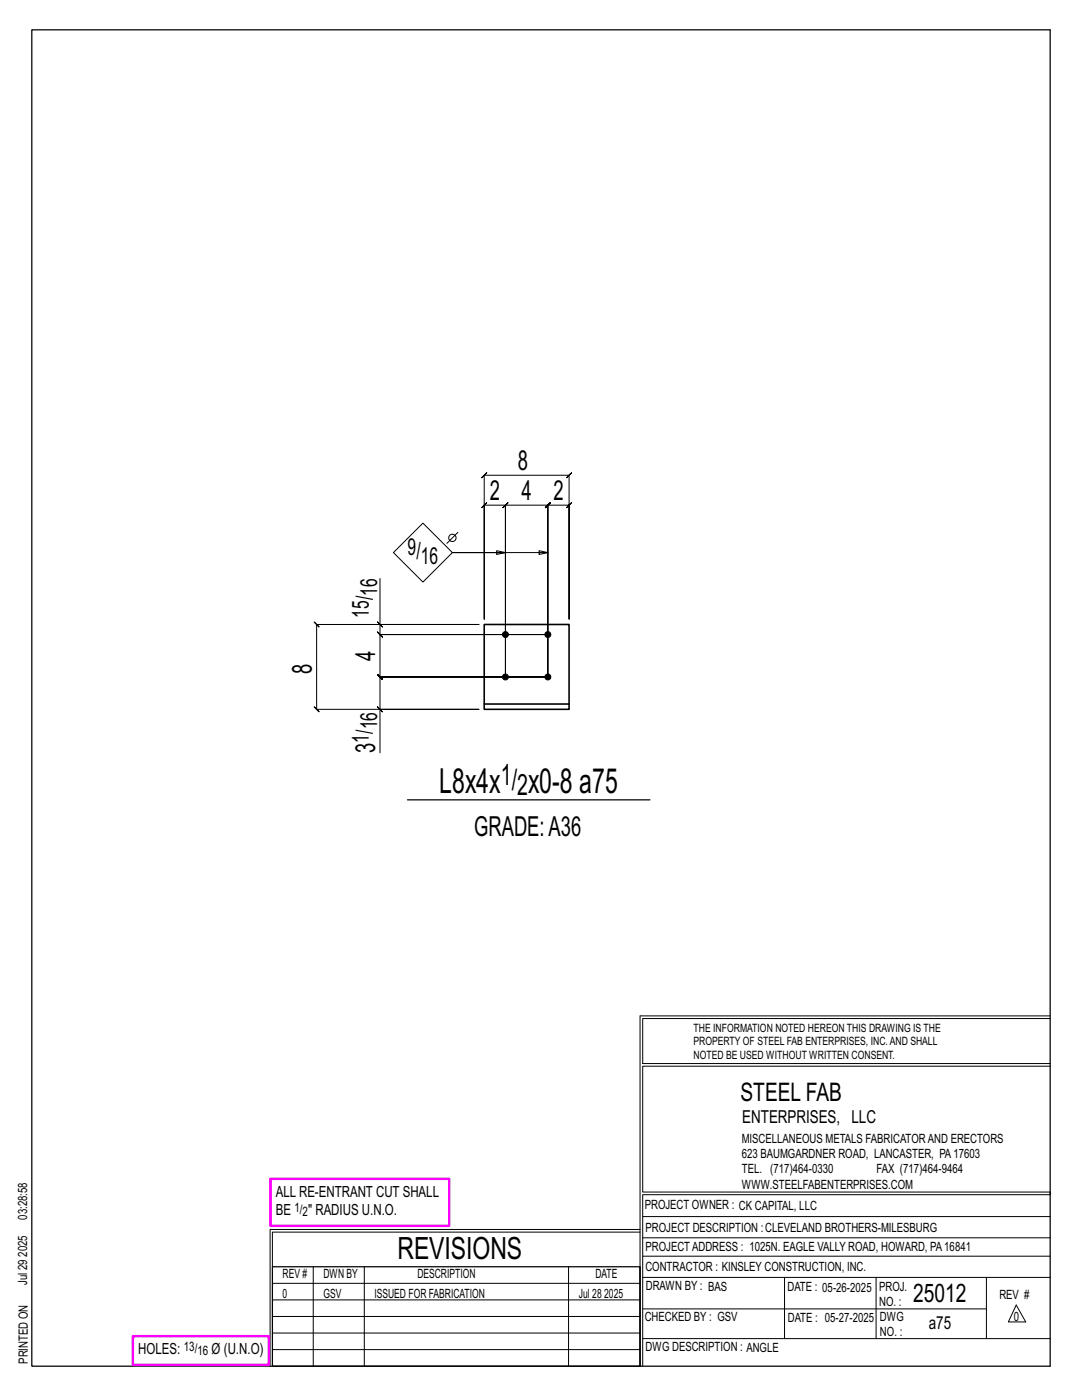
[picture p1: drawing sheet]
<svg xmlns="http://www.w3.org/2000/svg" width="216mm" height="279mm" viewBox="0 0 216 279" stroke-linecap="round" stroke-linejoin="round" font-family="sans-serif">
<defs><g id="words">
<g font-size="6.9">
<text x="87.7" y="158.2">L8x4x</text>
<text x="105.4" y="158.2">x0-8 a75</text>
</g>
<text font-size="6.1" x="79.3" y="251.3">REVISIONS</text>
<g font-size="5.9">
<text x="100" y="156.6">1/</text>
<text x="103.2" y="158.7">2</text>
</g>
<g font-size="5.5">
<text x="103.3" y="93.9">8</text>
<text x="97.7" y="99.8">2</text>
<text x="104.1" y="99.8">4</text>
<text x="110.4" y="99.8">2</text>
<text x="74.8" y="131.9" transform="rotate(-90 74.8 131.9)">4</text>
<text x="62.2" y="134.5" transform="rotate(-90 62.2 134.5)">8</text>
<text x="74.8" y="150.2" transform="rotate(-90 74.8 150.2)">3</text>
<text x="94.6" y="166.9">GRADE:A36</text>
</g>
<g font-size="5.1">
<text x="147.8" y="219.8">STEEL FAB</text>
<text x="182.2" y="259.9">25012</text>
</g>
<g font-size="4.7">
<text x="81.3" y="110.8">9/</text>
<text x="84" y="112.5">16</text>
<text x="75.2" y="118.9" transform="rotate(-90 75.2 118.9)">16</text>
<text x="73.6" y="123.3" transform="rotate(-90 73.6 123.3)">15/</text>
<text x="73.6" y="148.2" transform="rotate(-90 73.6 148.2)">1/</text>
<text x="75.2" y="145.6" transform="rotate(-90 75.2 145.6)">16</text>
</g>
<g font-size="3.6">
<text x="148.1" y="224.1">ENTERPRISES, LLC</text>
<text x="185.3" y="265.2">a75</text>
</g>
<g font-size="3.1">
<text x="55" y="238.9">ALL RE-ENTRANT CUT SHALL</text>
<text x="55" y="242.5">BE</text>
<text x="61.5" y="242.5">&quot; RADIUS U.N.O.</text>
<text x="27.6" y="270.2">HOLES:</text>
<text x="42.2" y="270.2">Ø (U.N.O)</text>
</g>
<g font-size="2.6">
<text x="58.8" y="241.8">1/</text>
<text x="60.4" y="242.7">2</text>
<text x="36.7" y="269.6">13/</text>
<text x="39.4" y="270.5">16</text>
</g>
<g font-size="2.5">
<text x="148" y="231.2">623 BAUMGARDNER ROAD, LANCASTER, PA17603</text>
<text x="148" y="228.1">MISCELLANEOUS METALS FABRICATORAND ERECTORS</text>
<text x="148" y="237.2">WWW.STEELFABENTERPRISES.COM</text>
<text x="148" y="234.2">TEL. (717)464-0330</text>
<text x="174.9" y="234.2">FAX (717)464-9464</text>
<text x="5.4" y="243.4" transform="rotate(-90 5.4 243.4)">03:28:58</text>
<text x="128.7" y="241.3">PROJECT OWNER : CK CAPITAL, LLC</text>
<text x="128.8" y="246">PROJECT DESCRIPTION :CLEVELAND BROTHERS-MILESBURG</text>
<text x="5.4" y="250.8" transform="rotate(-90 5.4 250.8)">2025</text>
<text x="128.8" y="249.7">PROJECTADDRESS : 1025N. EAGLE VALLY ROAD, HOWARD, PA16841</text>
<text x="5.4" y="256.5" transform="rotate(-90 5.4 256.5)">Jul 29</text>
<text x="56.4" y="255">REV #</text>
<text x="64.5" y="255">DWN BY</text>
<text x="83.3" y="255">DESCRIPTION</text>
<text x="118.8" y="255">DATE</text>
<text x="128.8" y="253.7">CONTRACTOR : KINSLEY CONSTRUCTION, INC.</text>
<text x="128.9" y="257.5">DRAWN BY : BAS</text>
<text x="157.1" y="257.6">DATE : 05-26-2025</text>
<text x="175.4" y="257.7">PROJ.</text>
<text x="56.4" y="259">0</text>
<text x="64.5" y="259">GSV</text>
<text x="74.7" y="259">ISSUED FOR FABRICATION</text>
<text x="115.5" y="259">Jul 28</text>
<text x="120.6" y="259">2025</text>
<text x="128.6" y="263.7">CHECKED BY : GSV</text>
<text x="157.2" y="263.7">DATE : 05-27-2025</text>
<text x="175.4" y="260.7">NO. :</text>
<text x="175.6" y="263.7">DWG</text>
<text x="199.4" y="259.2">REV #</text>
<text x="202.3" y="263.7">0</text>
<text x="128.8" y="269.7">DWG DESCRIPTION : ANGLE</text>
<text x="175.6" y="266.7">NO. :</text>
<text x="5.5" y="272.2" transform="rotate(-90 5.5 272.2)">PRINTED ON</text>
</g>
<g font-size="2.3">
<text x="138.4" y="208.6">PROPERTY OF STEEL FAB ENTERPRISES, INC.AND SHALL</text>
<text x="138.4" y="205.9">THE INFORMATION NOTED HEREON THIS DRAWING IS THE</text>
<text x="138.4" y="211.3">NOTED BE USED WITHOUT WRITTEN CONSENT.</text>
</g>
</g></defs>
<g fill="none" stroke="#000" stroke-width=".2">
<path d="M96.1 95.3l1-1-.5 .5h17l-.5 .5 1-1-.5 .5v28.8v-22.8l.5-.5-1 1 .5-.5h-4.3l.5-.5-1 1 .5-.5v34.3v-34.3l.5-.5-1 1 .5-.5h-8.4l.5-.5-1 1 .5-.5v34.3v-34.3l.5-.5-1 1 .5-.5h-4.3l.5-.5-1 1 .5-.5v22.8v-28.8zM75.8 115.5v9.1h19.8h-32.4l-.5-.5 1 1-.5-.5v17l-.5-.5 1 1-.5-.5h32.4h-19.8v8.6M78.5 110.3l5.9-5.9 5.9 5.9-5.9 5.9zM91.4 106.2l-2.2 2.2M100.9 110.3l-1.8-.4v.8l1.8-.4h-10.6h19l-1.7 .4v-.8l1.7 .4M75.3 124.1l1 1zM75.8 124.6v2l-.5-.5 1 1-.5-.5h33.5h-33.5l-.5-.5 1 1-.5-.5v8.5l-.5-.5 1 1-.5-.5h33.5h-33.5l-.5-.5 1 1-.5-.5v6.5M75.3 141.1l1 1zM127.7 202.7v70M127.7 202.7h81.8M209.5 203.3h-81.3v9h81.3M209.5 212.8h-81.3v25.1h81.3v.5h-81.3v34.3"/>
<path d="M54.4 259.4h73.3M54.4 256.1h73.3M62.5 252.8v19.9M72.7 252.8v19.9M113.4 252.8v19.9M127.7 245.4h-73.8v27.3M127.7 245.9h-73.3v6.9M128.2 242.8h81.3M128.2 254.9h81.3M128.2 250.7h81.3M128.2 247h81.3M156.5 254.9v12.2"/>
<path d="M174.8 254.9v12.2M196.8 254.9v12.2M54.4 269.3h73.3M54.4 266h73.3M54.4 262.7h73.3M128.2 261.2h68.6M128.2 267.1h81.3M202.8 260.4l1.9 3.4h-3.5z"/>
<circle cx="90.3" cy="107.3" r=".74"/>
</g>
<path d="M6.3 6h203.2v266.7h-203.2zM81.3 159.6h48.4M54.4 252.8h73.3v19.9h-73.3z" fill="none" stroke="#000" stroke-width=".25"/>
<path d="M54 235.3h35.6v9.3h-35.6zM26.5 266.7h27.1v5.7h-27.1z" fill="none" stroke="#f0f" stroke-width=".5"/>
<g fill="#000" stroke="#000" stroke-width=".2">
<circle cx="100.9" cy="135.1" r=".6"/>
<circle cx="100.9" cy="126.6" r=".6"/>
<circle cx="109.3" cy="135.1" r=".6"/>
<circle cx="109.3" cy="126.6" r=".6"/>
</g>
<path d="M96.6 140.5h17v1.1h-17zM96.6 140.5v-15.9h17v15.9" fill="none" stroke="#000" stroke-width=".32"/>
<use href="#words"/>
</svg>
